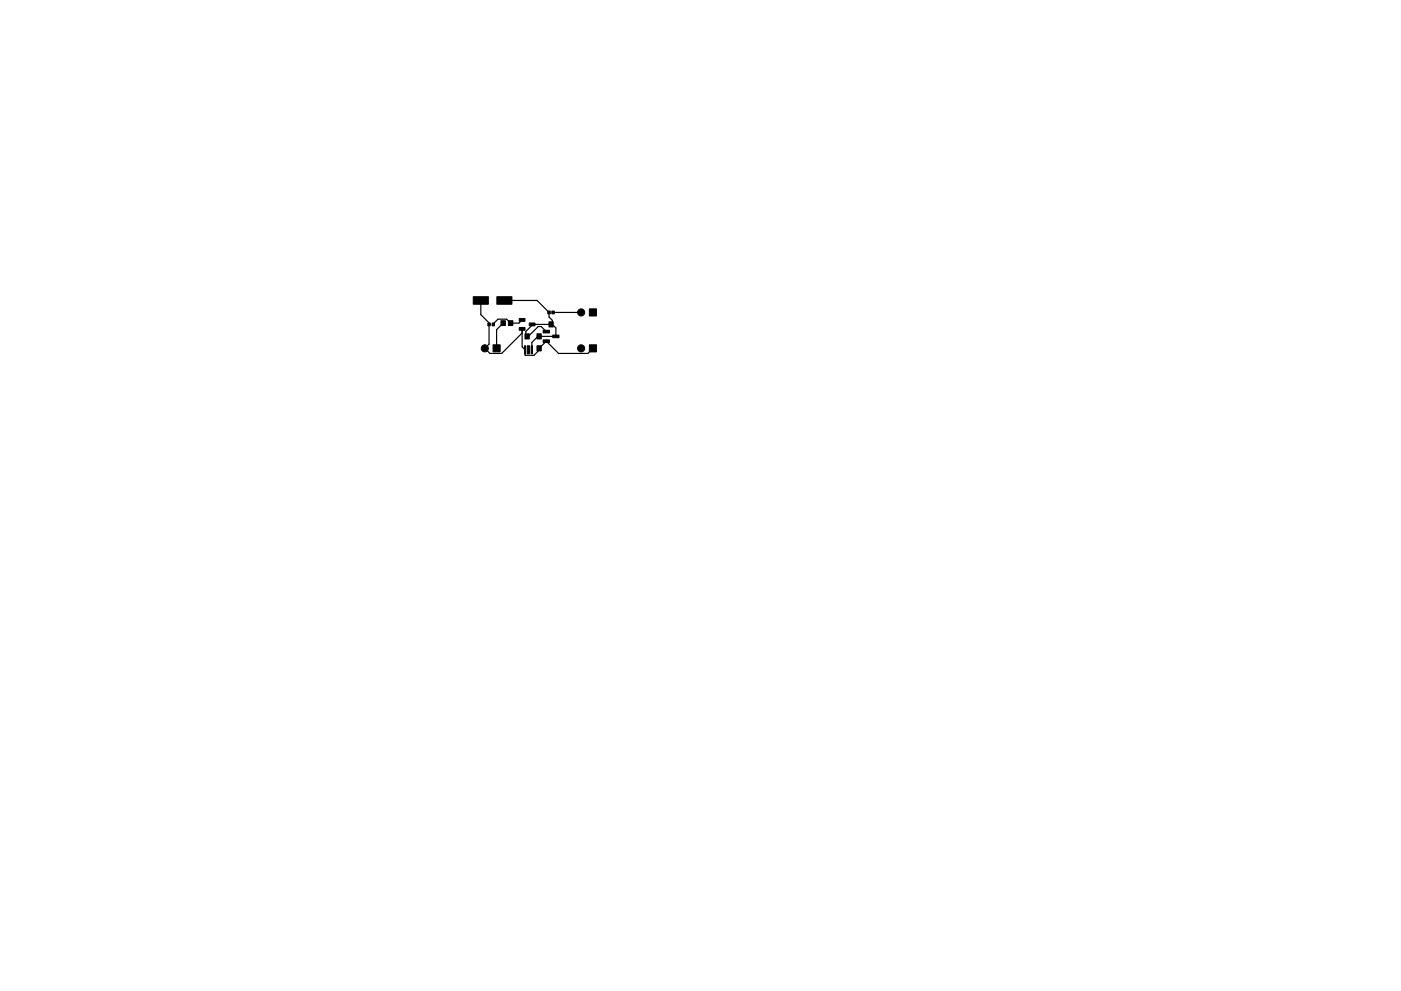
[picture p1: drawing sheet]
<svg xmlns="http://www.w3.org/2000/svg" width="297mm" height="210mm" viewBox="0 0 297 210" stroke-linecap="round" stroke-linejoin="round" font-family="sans-serif">
<g fill="#000" stroke="#000" stroke-width=".21">
<path d="M103.4 68.5h.5v.6h-.5zM100.3 62.9h3.2v1.6h-3.2zM104.3 68.5h.5v.6h-.5zM104.5 73.2h1.5v1.5h-1.5zM106.2 68h.9v1.1h-.9zM107.8 68h.9v1.1h-.9zM105.3 62.9h3.2v1.6h-3.2zM110.1 67.6h1.2v.5l-1.2 .1zM110.1 69.5h1.2v.5l-1.2 .1zM111.2 73.4h.2v1.7h-.2zM111.3 70.8h.4v1.1h-.4zM111.8 73.4h.5v1.7h-.5z"/>
<path d="M111.8 70.8h.4v1.1h-.4zM112.2 68.6l1.2-.1v.6h-1.1zM112.6 73.4h.3v1.7h-.3zM113.8 70.8h.4v1.1h-.4zM113.8 73.4h.4v1.1h-.4zM114.4 70.8h.4v1.1h-.4zM114.4 73.4h.4v1.1h-.4zM115.2 70.1h1.3v.5h-1.3zM115.2 72.1h1.3v.6h-1.3zM116.2 66h.5v.6h-.5zM116.4 68.3h.4v1.1h-.4zM116.9 68.3h.4v1.1h-.4z"/>
<path d="M117 66h.5v.6h-.5zM117.2 71.1h1.3v.5h-1.3zM125 65.5h1.5v1.5h-1.5zM125 73.2h1.5v1.5h-1.5z"/>
<circle cx="102.8" cy="73.9" r=".75"/>
<circle cx="123.2" cy="73.9" r=".75"/>
<circle cx="123.2" cy="66.3" r=".75"/>
</g>
<path d="M101.9 63.7v3.1l2.1 2M103.7 68.8v4.2l-.9 .9 1.1 1.1h2.5l4.3-4.3M106.7 68.6l-1.4 1.3v4M106.9 63.7h7l2.5 2.6v1l.7 .7v.8l.8 .8v1.8h-3.3M110.7 69.8v3.8l.6 .6v1.1l1.9 .1 .8-.8v-.7M110.7 67.9l-.7 .7h-1.7l-.9-.9h-1.8l-1.1 1.1M114 71.4l-1.2 1.2v1.6M114.6 73.9v-.3l1.2-1.2 2.6 2.6h6.2l1.1-1.1M115.8 70.4l-1.1-1.1h-.6l-2.1 2.1M116.6 68.8h-3.8v.2l-1.3 1.3v1.1M117.3 66.3h5.9" fill="none" stroke="#000" stroke-width=".25"/>
</svg>
